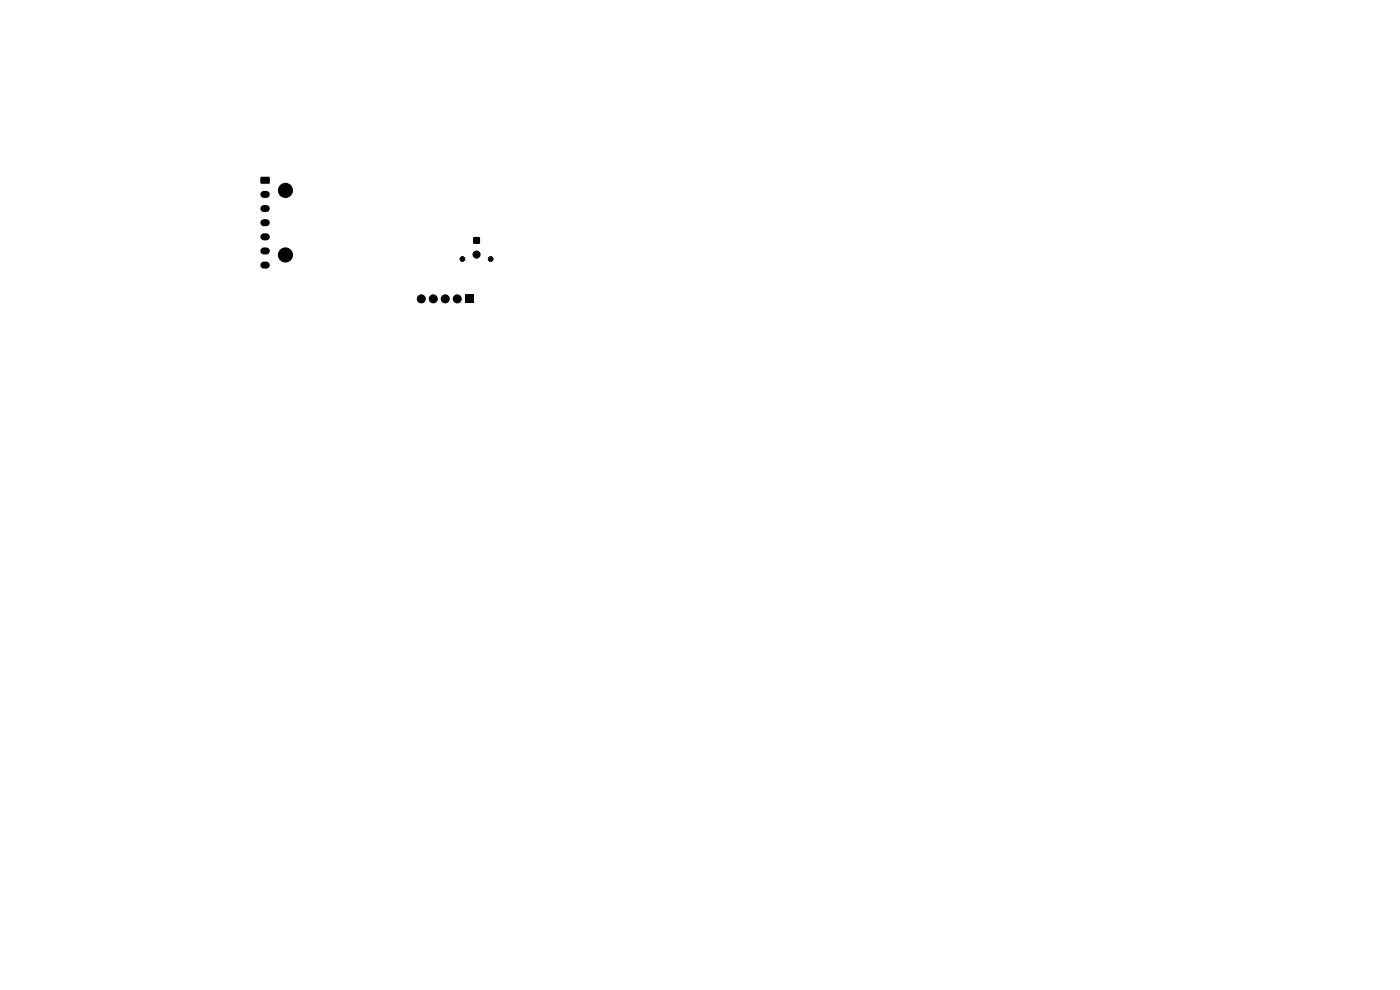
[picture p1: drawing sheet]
<svg xmlns="http://www.w3.org/2000/svg" width="297mm" height="210mm" viewBox="0 0 297 210" stroke-linecap="round" stroke-linejoin="round" font-family="sans-serif">
<g fill="#000" stroke="#000" stroke-width=".21">
<circle cx="60.6" cy="54.1" r="1.5"/>
<circle cx="60.6" cy="40.4" r="1.5"/>
<circle cx="98.1" cy="54.9" r=".51"/>
<circle cx="101.1" cy="54" r=".75"/>
<circle cx="104.1" cy="54.9" r=".51"/>
<circle cx="89.4" cy="63.4" r=".85"/>
<circle cx="91.9" cy="63.4" r=".85"/>
<circle cx="94.5" cy="63.4" r=".85"/>
<circle cx="97" cy="63.4" r=".85"/>
</g>
<path d="M55.3 37.6h1.9v1.3h-1.9zM100.4 50.3h1.4v1.4h-1.4zM98.7 62.6h1.7v1.7h-1.7z" fill="#000"/>
<path d="M56 41.2h.5M56 44.2h.5M56 47.2h.5M56 50.2h.5M56 53.2h.5M56 56.2h.5" fill="none" stroke="#000" stroke-width="1.5"/>
</svg>
